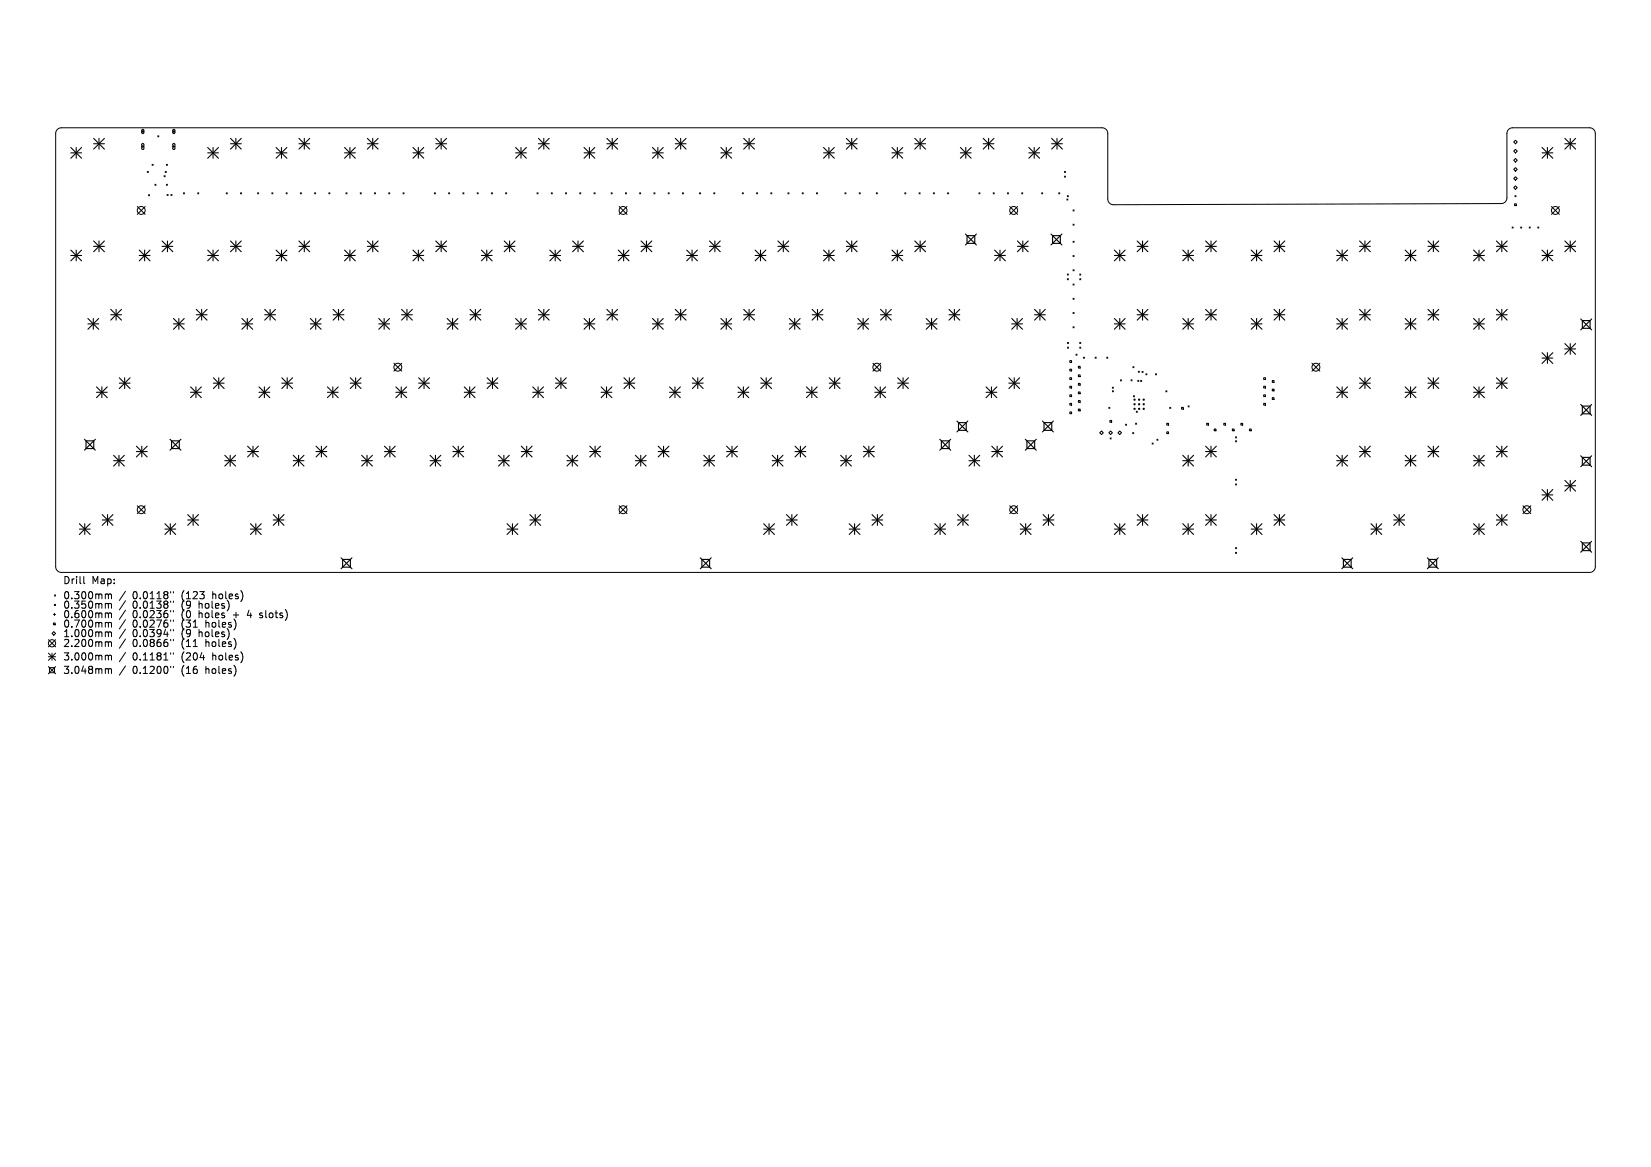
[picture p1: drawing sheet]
<svg xmlns="http://www.w3.org/2000/svg" width="297mm" height="210mm" viewBox="0 0 297 210" stroke-linecap="round" stroke-linejoin="round" font-family="sans-serif">
<defs><g id="words">
<g font-size="1.8">
<text x="11.3" y="105.3">Drill</text>
<text x="16.5" y="105.3">Map:</text>
<text x="11.3" y="108">0.300mm</text>
<text x="11.3" y="109.7">0.350mm</text>
<text x="11.3" y="111.4">0.600mm</text>
<text x="11.3" y="113.1">0.700mm</text>
<text x="23.9" y="108">0.0118&quot;</text>
<text x="23.9" y="109.7">0.0138&quot;</text>
<text x="23.9" y="111.4">0.0236&quot;</text>
<text x="23.9" y="113.1">0.0276&quot;</text>
<text x="32.7" y="108">(123</text>
<text x="32.7" y="109.7">(9</text>
<text x="32.7" y="111.4">(0</text>
<text x="32.7" y="113.1">(31</text>
<text x="35.9" y="109.7">holes)</text>
<text x="35.9" y="111.4">holes</text>
<text x="37.2" y="113.1">holes)</text>
<text x="38.4" y="108">holes)</text>
<text x="42.2" y="111.4">+</text>
<text x="44.9" y="111.4">4</text>
<text x="47.3" y="111.4">slots)</text>
<text x="11.3" y="114.8">1.000mm</text>
<text x="11.3" y="116.6">2.200mm</text>
<text x="11.3" y="119">3.000mm</text>
<text x="23.9" y="114.8">0.0394&quot;</text>
<text x="23.9" y="116.6">0.0866&quot;</text>
<text x="23.9" y="119">0.1181&quot;</text>
<text x="32.7" y="114.8">(9</text>
<text x="32.7" y="116.6">(11</text>
<text x="32.7" y="119">(204</text>
<text x="35.9" y="114.8">holes)</text>
<text x="37.2" y="116.6">holes)</text>
<text x="38.4" y="119">holes)</text>
<text x="11.3" y="121.4">3.048mm</text>
<text x="23.9" y="121.4">0.1200&quot;</text>
<text x="32.7" y="121.4">(16</text>
<text x="37.2" y="121.4">holes)</text>
</g>
</g></defs>
<g fill="none" stroke="#000" stroke-width=".18">
<path d="M10.3 23.3l.7-.3h187.3a1.03 1.03 0 0 1 1 1v11.8a1.03 1.03 0 0 0 1 1l69.8-.2a1.03 1.03 0 0 0 1-1v-11.6a1.02 1.02 0 0 1 1-1h13.9a1.03 1.03 0 0 1 1 1v78a1.03 1.03 0 0 1-1 1h-275a1.03 1.03 0 0 1-1-1v-78zM24.7 37.2l1.4 1.4M25.5 23.7h.4M25.5 26.4h.4M25.6 23.3h.1l.2 .1v.5l-.2 .1-.2-.1zM25.6 25.9l.1-.1 .2 .2v.8l-.2 .1-.2-.1zM25.7 23.5v.4M25.7 26.2v.4M26.1 37.2l-1.4 1.4M26.5 30.8l.2 .2M26.7 30.8l-.2 .2M26.7 35l.2 .2"/>
<path d="M26.9 35l-.2 .2M27.4 29.6l.2 .2M27.6 29.6l-.2 .2M27.9 33.2l.2 .2M28.1 33.2l-.2 .2M28.4 24.4l.2 .2M28.6 24.4l-.2 .2M29.5 31.6l.2 .2M29.7 31.6l-.2 .2M29.7 30.8l.2 .2M29.9 30.8l-.2 .2M29.9 29.6l.2 .2"/>
<path d="M29.9 33.2l.2 .2M30 35l.2 .2M30.1 29.6l-.2 .2M30.1 33.2l-.2 .2M30.2 35l-.2 .2M30.7 35l.2 .2M30.9 35l-.2 .2M31.1 23.7h.4M31.1 26.4h.4M31.1 23.3h.2l.2 .1v.5l-.2 .1-.2-.1zM31.1 25.9l.2-.1 .2 .2v.8l-.2 .1-.2-.1zM31.3 23.5v.4"/>
<path d="M31.3 26.2v.4M33 34.7l.2 .2M33.2 34.7l-.2 .2M35.6 34.7l.2 .2M35.8 34.7l-.2 .2M40.7 34.7l.2 .2M40.9 34.7l-.2 .2M43.3 34.7l.2 .2M43.5 34.7l-.2 .2M46.3 34.7l.2 .2M46.5 34.7l-.2 .2M48.9 34.7l.2 .2"/>
<path d="M49.1 34.7l-.2 .2M51.5 34.7l.2 .2M51.7 34.7l-.2 .2M54 34.7l.2 .2M54.2 34.7l-.2 .2M56.6 34.7l.2 .2M56.8 34.7l-.2 .2M59.2 34.7l.2 .2M59.4 34.7l-.2 .2M62.2 34.7l.2 .2M62.4 34.7l-.2 .2M64.8 34.7l.2 .2"/>
<path d="M65 34.7l-.2 .2M67.4 34.7l.2 .2M67.6 34.7l-.2 .2M69.9 34.7l.2 .2M70.1 34.7l-.2 .2M72.5 34.7l.2 .2M72.7 34.7l-.2 .2M78.1 34.7l.2 .2M78.3 34.7l-.2 .2M80.7 34.7l.2 .2M80.9 34.7l-.2 .2M83.3 34.7l.2 .2"/>
<path d="M83.5 34.7l-.2 .2M85.8 34.7l.2 .2M86 34.7l-.2 .2M88.4 34.7l.2 .2M88.6 34.7l-.2 .2M91 34.7l.2 .2M91.2 34.7l-.2 .2M96.6 34.7l.2 .2M96.8 34.7l-.2 .2M99.2 34.7l.2 .2M99.4 34.7l-.2 .2M101.7 34.7l.2 .2"/>
<path d="M101.9 34.7l-.2 .2M104.3 34.7l.2 .2M104.5 34.7l-.2 .2M106.9 34.7l.2 .2M107.1 34.7l-.2 .2M109.9 34.7l.2 .2M110.1 34.7l-.2 .2M111.4 37.2l1.4 1.4M112.5 34.7l.2 .2M112.7 34.7l-.2 .2M112.8 37.2l-1.4 1.4M115.1 34.7l.2 .2"/>
<path d="M115.3 34.7l-.2 .2M117.6 34.7l.2 .2M117.8 34.7l-.2 .2M120.2 34.7l.2 .2M120.4 34.7l-.2 .2M122.8 34.7l.2 .2M123 34.7l-.2 .2M125.8 34.7l.2 .2M126 34.7l-.2 .2M128.4 34.7l.2 .2M128.6 34.7l-.2 .2M133.5 34.7l.2 .2"/>
<path d="M133.7 34.7l-.2 .2M136.1 34.7l.2 .2M136.3 34.7l-.2 .2M138.7 34.7l.2 .2M138.9 34.7l-.2 .2M141.7 34.7l.2 .2M141.9 34.7l-.2 .2M144.3 34.7l.2 .2M144.5 34.7l-.2 .2M146.9 34.7l.2 .2M147.1 34.7l-.2 .2M152 34.7l.2 .2"/>
<path d="M152.2 34.7l-.2 .2M154.6 34.7l.2 .2M154.8 34.7l-.2 .2M157.6 34.7l.2 .2M157.8 34.7l-.2 .2M162.8 34.7l.2 .2M163 34.7l-.2 .2M165.3 34.7l.2 .2M165.5 34.7l-.2 .2M167.9 34.7l.2 .2M168.1 34.7l-.2 .2M170.5 34.7l.2 .2"/>
<path d="M170.7 34.7l-.2 .2M176.1 34.7l.2 .2M176.3 34.7l-.2 .2M178.7 34.7l.2 .2M178.9 34.7l-.2 .2M181.2 34.7l.2 .2M181.4 34.7l-.2 .2M181.6 37.2l1.5 1.4M183.1 37.2l-1.5 1.4M183.8 34.7l.2 .2M184 34.7l-.2 .2M187.4 34.7l.2 .2"/>
<path d="M187.6 34.7l-.2 .2M190.5 34.7l.2 .2M190.7 34.7l-.2 .2M191.5 30.8l.2 .2M191.5 31.7l.2 .2M191.7 30.8l-.2 .2M191.7 31.7l-.2 .2M191.9 35.8l.2 .2M192 35.2l.2 .2M192.1 35.8l-.2 .2M192.2 35.2l-.2 .2M193 37.8l.2 .2"/>
<path d="M193.2 37.8l-.2 .2M272.3 25.6l.3-.4 .3 .4-.3 .3zM272.3 27.2l.3-.3 .3 .3-.3 .3zM272.3 28.8l.3-.3 .3 .3-.3 .4zM272.3 30.5l.3-.3 .3 .3-.3 .3zM272.3 32.1l.3-.3 .3 .3-.3 .3zM272.3 33.8l.3-.4 .3 .4-.3 .3zM272.5 36.7h.3v.3h-.3zM272.5 35.2l.2 .2M272.7 35.2l-.2 .2M279.1 37.2l1.4 1.4M280.5 37.2l-1.4 1.4"/>
<path d="M192 49.3l.2 .2M192 50.2l.2 .1M192.2 49.3l-.2 .2M192.2 50.2l-.2 .1M193 40.3l.2 .2M193 43.4l.2 .2M193 46l.2 .2M193 48.5l.2 .2M193 51.1l.2 .2M193 53.7l.2 .2M193 56.2l.2 .2M193 58.8l.2 .2"/>
<path d="M193.2 40.3l-.2 .2M193.2 43.4l-.2 .2M193.2 46l-.2 .2M193.2 48.5l-.2 .2M193.2 51.1l-.2 .2M193.2 53.7l-.2 .2M193.2 56.2l-.2 .2M193.2 58.8l-.2 .2M194.2 49.3l.2 .2M194.2 50.2l.2 .2M194.4 49.3l-.2 .2M194.4 50.2l-.2 .2"/>
<path d="M272 40.9l.2 .1M272.2 40.9l-.2 .1M273.6 40.9l.1 .1M273.7 40.9l-.1 .1M275.1 40.9l.2 .1M275.3 40.9l-.2 .1M276.6 40.9l.2 .1M276.8 40.9l-.2 .1M70.9 65.4l1.4 1.4M72.3 65.4l-1.4 1.4M157 65.4l1.4 1.4M158.4 65.4l-1.4 1.4"/>
<path d="M192 61.6l.2 .2M192 62.5l.2 .2M192.2 61.6l-.2 .2M192.2 62.5l-.2 .2M192.5 64.9h.3v.3h-.3zM192.5 66.4h.3v.4h-.3zM192.5 68h.3v.3h-.3zM192.5 69.5h.3v.3h-.3zM192.5 71h.3v.4h-.3zM192.5 72.6h.3v.3h-.3zM192.5 74.1h.3v.3h-.3zM193.6 63.7l.2 .2"/>
<path d="M193.8 63.7l-.2 .2M194 65.9h.3v.3h-.3zM194 67.5h.3v.3h-.3zM194 69h.3v.3h-.3zM194 70.5h.3v.4h-.3zM194 72.1h.3v.3h-.3zM194 73.6h.3v.3h-.3zM194.2 61.6l.2 .2M194.2 62.5l.2 .2M194.4 61.6l-.2 .2M194.4 62.5l-.2 .2M194.9 64.3l.2 .2"/>
<path d="M195.1 64.3l-.2 .2M197 64.3l.2 .2M197.2 64.3l-.2 .2M197.8 77.9l.4-.3 .3 .3-.3 .3zM199.1 64.3l.2 .2M199.3 64.3l-.2 .2M199.5 73.3l.2 .2M199.5 77.9l.3-.3 .3 .3-.3 .3zM199.7 73.3l-.2 .2M199.7 75.7h.3v.3h-.3zM199.7 78.8l.2 .2M199.9 78.8l-.2 .2"/>
<path d="M200.1 69.7l.2 .2M200.1 70.3l.2 .2M200.3 69.7l-.2 .2M200.3 70.3l-.2 .2M201.4 77.6l.4 .3-.4 .3-.3-.3zM201.6 68.4l.2 .1M201.8 68.4l-.2 .1M202.5 76.3l.2 .2M202.7 76.3l-.2 .2M203.5 68.3l.2 .2M203.7 68.3l-.2 .2M203.8 77.8l.2 .2"/>
<path d="M203.8 66l.2 .2M203.9 71.2l.2 .2M204 77.8l-.2 .2M204 66l-.2 .2M204.1 71.2l-.2 .2M204.3 76.2l.2 .1M204.4 74l.2 .2M204.5 76.2l-.2 .1M204.6 74l-.2 .2M204.7 68.4l.2 .2M204.8 66.8l.2 .2M204.9 68.4l-.2 .2"/>
<path d="M205 66.8l-.2 .2M205.2 68.5l.2 .1M205.4 68.5l-.2 .1M205.4 66.8l.2 .2M205.6 66.8l-.2 .2M206.1 67.3l.2 .2M206.3 67.3l-.2 .2M207.3 79.7l.1 .2M207.4 79.7l-.1 .2M207.9 67.3l.2 .2M208.1 67.3l-.2 .2M208.1 79l.2 .2"/>
<path d="M208.3 79l-.2 .2M209.7 70.3l.2 .2M209.9 76.2h.3v.3h-.3zM209.9 77.7h.3v.3h-.3zM209.9 70.3l-.2 .2M210.4 73.3l.2 .2M210.6 73.3l-.2 .2M212.6 73.3h.3v.3h-.3zM213.7 73l.2 .2M213.9 73l-.2 .2M217.1 76.2h.3v.3h-.3zM218.4 77.2h.3v.3h-.3z"/>
<path d="M220.1 76.2h.4v.3h-.4zM221.7 77.2h.3v.3h-.3zM222.3 78.6l.2 .2M222.3 79.3l.2 .2M222.5 78.6l-.2 .2M222.5 79.3l-.2 .2M223.2 76.2h.3v.3h-.3zM224.8 77.2h.3v.3h-.3zM227.3 68h.3v.3h-.3zM227.3 69.5h.3v.3h-.3zM227.3 71h.3v.4h-.3zM227.3 72.6h.3v.3h-.3z"/>
<path d="M228.9 68.5h.3v.3h-.3zM228.9 70h.3v.3h-.3zM228.9 71.6h.3v.3h-.3zM236 65.4l1.4 1.4M237.4 65.4l-1.4 1.4M24.7 91l1.4 1.4M26.1 91l-1.4 1.4M111.4 91l1.4 1.4M112.8 91l-1.4 1.4M181.6 91l1.5 1.4M183.1 91l-1.5 1.4M222.3 86.2l.2 .2"/>
<path d="M222.3 87.1l.2 .2M222.3 98.5l.2 .2M222.3 99.4l.2 .2M222.5 86.2l-.2 .2M222.5 87.1l-.2 .2M222.5 98.5l-.2 .2M222.5 99.4l-.2 .2M274 91l1.4 1.4M275.4 91l-1.4 1.4M8.7 115.1l1.3 1.3M8.7 117.5l1.3 1.3M8.7 118.2h1.3"/>
<path d="M8.7 120l1.3 1.2M9.4 117.5v1.3M9.6 110.6h.4M9.6 112.1h.3v.3h-.3zM9.7 113.7l.3 .3-.3 .3-.3-.3zM9.8 107.1l.2 .2M9.8 110.4v.4M10 107.1l-.2 .2M10 115.1l-1.3 1.3M10 117.5l-1.3 1.3M10 120l-1.3 1.2M15.1 103.7v1.2l.2 .1"/>
<path d="M19.1 106.9l.4 .2M19.1 108.6l.4 .2M19.1 110.3l.4 .2M19.1 112l.4 .2M19.1 113.7l.4 .2M19.1 115.5l.4 .2M19.1 117.9l.4 .2M19.5 107.1l.2-.2 .3 .1 .1 .8M19.5 107.1v.7M19.5 108.8v.7M19.5 110.5v.7M19.5 112.2v.7"/>
<path d="M19.5 113.9v.7M19.5 115.7v.7M19.5 118.1v.7M19.5 108.8l.2-.2 .3 .1 .1 .8M19.5 110.5l.2-.2 .3 .1 .1 .8M19.5 112.2l.2-.2 .3 .1 .1 .8M19.5 113.9l.2-.2 .3 .1 .1 .8M19.5 115.7l.2-.2 .3 .1 .1 .8M19.5 118.1l.2-.2 .3 .1 .1 .8M22.6 106.4l-1.1 1.7M22.6 108.1l-1.1 1.7M22.6 109.8l-1.1 1.7"/>
<path d="M22.6 111.5l-1.1 1.7M22.6 113.2l-1.1 1.7M22.6 115l-1.1 1.7M22.6 117.4l-1.1 1.7M22.6 119.8l-1.1 1.7M30.7 106.5v.2M30.7 108.2v.2M30.7 109.9v.2M30.7 111.6v.2M30.7 113.3v.2M30.7 115.1v.2M30.7 117.5v.2"/>
<path d="M30.7 119.9v.2M31.2 106.5v.2M31.2 108.2v.2M31.2 109.9v.2M31.2 111.6v.2M31.2 113.3v.2M31.2 115.1v.2M31.2 117.5v.2M31.2 119.9v.2M46.7 111.1l.1 .1M46.8 110.4v.3M8.9 120.1h.9v1h-.9z"/>
<path d="M19.1 120.3l.4 .2M19.5 120.5v.7M19.5 120.5l.2-.2 .3 .1 .1 .8"/>
<circle cx="25.4" cy="37.9" r=".71"/>
<circle cx="112.1" cy="37.9" r=".71"/>
<circle cx="182.4" cy="37.9" r=".71"/>
<circle cx="279.8" cy="37.9" r=".71"/>
<circle cx="71.6" cy="66.1" r=".71"/>
<circle cx="157.7" cy="66.1" r=".71"/>
<circle cx="204.1" cy="73.6" r=".11"/>
<circle cx="204.1" cy="72.7" r=".11"/>
<circle cx="204.1" cy="71.9" r=".11"/>
<circle cx="204.9" cy="73.6" r=".11"/>
<circle cx="204.9" cy="72.7" r=".11"/>
<circle cx="204.9" cy="71.9" r=".11"/>
<circle cx="205.7" cy="73.6" r=".11"/>
<circle cx="205.7" cy="72.7" r=".11"/>
<circle cx="205.7" cy="71.9" r=".11"/>
<circle cx="236.7" cy="66.1" r=".71"/>
<circle cx="25.4" cy="91.7" r=".71"/>
<circle cx="112.1" cy="91.7" r=".71"/>
<circle cx="182.4" cy="91.7" r=".71"/>
<circle cx="274.7" cy="91.7" r=".71"/>
<circle cx="9.4" cy="115.8" r=".65"/>
<circle cx="9.9" cy="108.9" r=".11"/>
</g>
<g fill="none" stroke="#000" stroke-width=".19">
<path d="M12.7 26.5l2 2M12.7 27.5h2M13.7 26.5v2M14.7 26.5l-2 2M16.8 24.9l2 1.9M16.8 25.9h2M17.8 24.9v1.9M18.8 24.9l-2 1.9M37.4 27.5h1.9M37.4 26.5l1.9 2M38.3 26.5v2M39.3 26.5l-1.9 2"/>
<path d="M41.5 25.9h1.9M41.5 24.9l1.9 1.9M42.4 24.9v1.9M43.4 24.9l-1.9 1.9M49.7 27.5h1.9M49.7 26.5l1.9 2M50.6 26.5v2M51.6 26.5l-1.9 2M53.8 25.9h1.9M53.8 24.9l1.9 1.9M54.7 24.9v1.9M55.7 24.9l-1.9 1.9"/>
<path d="M62 27.5h1.9M62 26.5l1.9 2M62.9 26.5v2M63.9 26.5l-1.9 2M66.1 25.9h1.9M66.1 24.9l1.9 1.9M67.1 24.9v1.9M68 24.9l-1.9 1.9M74.3 27.5h1.9M74.3 26.5l1.9 2M75.3 26.5v2M76.2 26.5l-1.9 2"/>
<path d="M78.4 25.9h1.9M78.4 24.9l1.9 1.9M79.4 24.9v1.9M80.3 24.9l-1.9 1.9M92.8 27.5h1.9M92.8 26.5l1.9 2M93.7 26.5v2M94.7 26.5l-1.9 2M96.9 25.9h1.9M96.9 24.9l1.9 1.9M97.8 24.9v1.9M98.8 24.9l-1.9 1.9"/>
<path d="M105.1 27.5h1.9M105.1 26.5l1.9 2M106 26.5v2M107 26.5l-1.9 2M109.2 25.9h1.9M109.2 24.9l1.9 1.9M110.1 24.9v1.9M111.1 24.9l-1.9 1.9M117.4 27.5h1.9M117.4 26.5l1.9 2M118.3 26.5v2M119.3 26.5l-1.9 2"/>
<path d="M121.5 25.9h1.9M121.5 24.9l1.9 1.9M122.4 24.9v1.9M123.4 24.9l-1.9 1.9M129.7 27.5h1.9M129.7 26.5l1.9 2M130.7 26.5v2M131.6 26.5l-1.9 2M133.8 25.9h1.9M133.8 24.9l1.9 1.9M134.8 24.9v1.9M135.7 24.9l-1.9 1.9"/>
<path d="M148.1 27.5h2M148.1 26.5l2 2M149.1 26.5v2M150.1 26.5l-2 2M152.3 25.9h1.9M152.3 24.9l1.9 1.9M153.2 24.9v1.9M154.2 24.9l-1.9 1.9M160.5 27.5h1.9M160.5 26.5l1.9 2M161.4 26.5v2M162.4 26.5l-1.9 2"/>
<path d="M164.6 25.9h1.9M164.6 24.9l1.9 1.9M165.5 24.9v1.9M166.5 24.9l-1.9 1.9M172.8 27.5h1.9M172.8 26.5l1.9 2M173.7 26.5v2M174.7 26.5l-1.9 2M176.9 25.9h1.9M176.9 24.9l1.9 1.9M177.8 24.9v1.9M178.8 24.9l-1.9 1.9"/>
<path d="M185.1 27.5h1.9M185.1 26.5l1.9 2M186 26.5v2M187 26.5l-1.9 2M189.2 25.9h1.9M189.2 24.9l1.9 1.9M190.1 24.9v1.9M191.1 24.9l-1.9 1.9M277.4 27.5h1.9M277.4 26.5l1.9 2M278.4 26.5v2M279.3 26.5l-1.9 2"/>
<path d="M281.5 25.9h1.9M281.5 24.9l1.9 1.9M282.5 24.9v1.9M283.4 24.9l-1.9 1.9M12.7 45l2 1.9M12.7 46h2M13.7 45v1.9M14.7 45l-2 1.9M15.8 57.3l2 2M15.8 58.3h2M16.8 57.3v2M16.8 43.4l2 1.9"/>
<path d="M16.8 44.3h2M17.8 57.3l-2 2M17.8 43.4v1.9M18.8 43.4l-2 1.9M19.9 55.7l2 1.9M19.9 56.6h2M20.9 55.7v1.9M21.9 55.7l-2 1.9M25 46h2M25 45l2 1.9M26 45v1.9M27 45l-2 1.9"/>
<path d="M29.2 44.3h1.9M29.2 43.4l1.9 1.9M30.1 43.4v1.9M31.1 43.4l-1.9 1.9M31.2 58.3h1.9M31.2 57.3l1.9 2M32.2 57.3v2M33.1 57.3l-1.9 2M35.3 56.6h1.9M35.3 55.7l1.9 1.9M36.3 55.7v1.9M37.2 55.7l-1.9 1.9"/>
<path d="M37.4 46h1.9M37.4 45l1.9 1.9M38.3 45v1.9M39.3 45l-1.9 1.9M41.5 44.3h1.9M41.5 43.4l1.9 1.9M42.4 43.4v1.9M43.4 43.4l-1.9 1.9M43.5 58.3h2M43.5 57.3l2 2M44.5 57.3v2M45.5 57.3l-2 2"/>
<path d="M47.6 56.6h2M47.6 55.7l2 1.9M48.6 55.7v1.9M49.6 55.7l-2 1.9M49.7 46h1.9M49.7 45l1.9 1.9M50.6 45v1.9M51.6 45l-1.9 1.9M53.8 44.3h1.9M53.8 43.4l1.9 1.9M54.7 43.4v1.9M55.7 43.4l-1.9 1.9"/>
<path d="M55.8 58.3h2M55.8 57.3l2 2M56.8 57.3v2M57.8 57.3l-2 2M59.9 56.6h2M59.9 55.7l2 1.9M60.9 55.7v1.9M61.9 55.7l-2 1.9M62 46h1.9M62 45l1.9 1.9M62.9 45v1.9M63.9 45l-1.9 1.9"/>
<path d="M66.1 44.3h1.9M66.1 43.4l1.9 1.9M67.1 43.4v1.9M68 43.4l-1.9 1.9M68.1 58.3h2M68.1 57.3l2 2M69.1 57.3v2M70.1 57.3l-2 2M72.2 56.6h2M72.2 55.7l2 1.9M73.2 55.7v1.9M74.2 55.7l-2 1.9"/>
<path d="M74.3 46h1.9M74.3 45l1.9 1.9M75.3 45v1.9M76.2 45l-1.9 1.9M78.4 44.3h1.9M78.4 43.4l1.9 1.9M79.4 43.4v1.9M80.3 43.4l-1.9 1.9M80.4 58.3h2M80.4 57.3l2 2M81.4 57.3v2M82.4 57.3l-2 2"/>
<path d="M84.5 56.6h2M84.5 55.7l2 1.9M85.5 55.7v1.9M86.5 55.7l-2 1.9M86.6 46h1.9M86.6 45l1.9 1.9M87.6 45v1.9M88.5 45l-1.9 1.9M90.7 44.3h1.9M90.7 43.4l1.9 1.9M91.7 43.4v1.9M92.6 43.4l-1.9 1.9"/>
<path d="M92.8 58.3h1.9M92.8 57.3l1.9 2M93.7 57.3v2M94.7 57.3l-1.9 2M96.9 56.6h1.9M96.9 55.7l1.9 1.9M97.8 55.7v1.9M98.8 55.7l-1.9 1.9M98.9 46h1.9M98.9 45l1.9 1.9M99.9 45v1.9M100.8 45l-1.9 1.9"/>
<path d="M103 44.3h2M103 43.4l2 1.9M104 43.4v1.9M105 43.4l-2 1.9M105.1 58.3h1.9M105.1 57.3l1.9 2M106 57.3v2M107 57.3l-1.9 2M109.2 56.6h1.9M109.2 55.7l1.9 1.9M110.1 55.7v1.9M111.1 55.7l-1.9 1.9"/>
<path d="M111.2 46h2M111.2 45l2 1.9M112.2 45v1.9M113.2 45l-2 1.9M115.3 44.3h2M115.3 43.4l2 1.9M116.3 43.4v1.9M117.3 43.4l-2 1.9M117.4 58.3h1.9M117.4 57.3l1.9 2M118.3 57.3v2M119.3 57.3l-1.9 2"/>
<path d="M121.5 56.6h1.9M121.5 55.7l1.9 1.9M122.4 55.7v1.9M123.4 55.7l-1.9 1.9M123.5 46h2M123.5 45l2 1.9M124.5 45v1.9M125.5 45l-2 1.9M127.6 44.3h2M127.6 43.4l2 1.9M128.6 43.4v1.9M129.6 43.4l-2 1.9"/>
<path d="M129.7 58.3h1.9M129.7 57.3l1.9 2M130.7 57.3v2M131.6 57.3l-1.9 2M133.8 56.6h1.9M133.8 55.7l1.9 1.9M134.8 55.7v1.9M135.7 55.7l-1.9 1.9M135.8 46h2M135.8 45l2 1.9M136.8 45v1.9M137.8 45l-2 1.9"/>
<path d="M139.9 44.3h2M139.9 43.4l2 1.9M140.9 43.4v1.9M141.9 43.4l-2 1.9M142 58.3h1.9M142 57.3l1.9 2M143 57.3v2M143.9 57.3l-1.9 2M146.1 56.6h1.9M146.1 55.7l1.9 1.9M147.1 55.7v1.9M148 55.7l-1.9 1.9"/>
<path d="M148.1 46h2M148.1 45l2 1.9M149.1 45v1.9M150.1 45l-2 1.9M152.3 44.3h1.9M152.3 43.4l1.9 1.9M153.2 43.4v1.9M154.2 43.4l-1.9 1.9M154.3 58.3h1.9M154.3 57.3l1.9 2M155.3 57.3v2M156.2 57.3l-1.9 2"/>
<path d="M158.4 56.6h1.9M158.4 55.7l1.9 1.9M159.4 55.7v1.9M160.3 55.7l-1.9 1.9M160.5 46h1.9M160.5 45l1.9 1.9M161.4 45v1.9M162.4 45l-1.9 1.9M164.6 44.3h1.9M164.6 43.4l1.9 1.9M165.5 43.4v1.9M166.5 43.4l-1.9 1.9"/>
<path d="M166.6 58.3h2M166.6 57.3l2 2M167.6 57.3v2M168.6 57.3l-2 2M170.7 56.6h2M170.7 55.7l2 1.9M171.7 55.7v1.9M172.7 55.7l-2 1.9M178.9 46h2M178.9 45l2 1.9M179.9 45v1.9M180.9 45l-2 1.9"/>
<path d="M182 58.3h1.9M182 57.3l1.9 2M183 57.3v2M183 44.3h2M183 43.4l2 1.9M183.9 57.3l-1.9 2M184 43.4v1.9M185 43.4l-2 1.9M186.1 56.6h1.9M186.1 55.7l1.9 1.9M187.1 55.7v1.9M188 55.7l-1.9 1.9"/>
<path d="M200.5 46h1.9M200.5 58.3h1.9M200.5 45l1.9 1.9M200.5 57.3l1.9 2M201.4 45v1.9M201.4 57.3v2M202.4 45l-1.9 1.9M202.4 57.3l-1.9 2M204.6 44.3h1.9M204.6 56.6h1.9M204.6 43.4l1.9 1.9M204.6 55.7l1.9 1.9"/>
<path d="M205.5 43.4v1.9M205.5 55.7v1.9M206.5 43.4l-1.9 1.9M206.5 55.7l-1.9 1.9M212.8 46h1.9M212.8 58.3h1.9M212.8 45l1.9 1.9M212.8 57.3l1.9 2M213.7 45v1.9M213.7 57.3v2M214.7 45l-1.9 1.9M214.7 57.3l-1.9 2"/>
<path d="M216.9 44.3h1.9M216.9 56.6h1.9M216.9 55.7l1.9 1.9M216.9 43.4l1.9 1.9M217.8 43.4v1.9M217.8 55.7v1.9M218.8 43.4l-1.9 1.9M218.8 55.7l-1.9 1.9M225.1 46h1.9M225.1 58.3h1.9M225.1 57.3l1.9 2M225.1 45l1.9 1.9"/>
<path d="M226.1 45v1.9M226.1 57.3v2M227 45l-1.9 1.9M227 57.3l-1.9 2M229.2 44.3h1.9M229.2 56.6h1.9M229.2 55.7l1.9 1.9M229.2 43.4l1.9 1.9M230.2 43.4v1.9M230.2 55.7v1.9M231.1 43.4l-1.9 1.9M231.1 55.7l-1.9 1.9"/>
<path d="M240.5 46h1.9M240.5 58.3h1.9M240.5 45l1.9 1.9M240.5 57.3l1.9 2M241.4 45v1.9M241.4 57.3v2M242.4 45l-1.9 1.9M242.4 57.3l-1.9 2M244.6 44.3h1.9M244.6 56.6h1.9M244.6 43.4l1.9 1.9M244.6 55.7l1.9 1.9"/>
<path d="M245.5 43.4v1.9M245.5 55.7v1.9M246.5 43.4l-1.9 1.9M246.5 55.7l-1.9 1.9M252.8 46h1.9M252.8 58.3h1.9M252.8 45l1.9 1.9M252.8 57.3l1.9 2M253.7 45v1.9M253.7 57.3v2M254.7 45l-1.9 1.9M254.7 57.3l-1.9 2"/>
<path d="M256.9 44.3h1.9M256.9 56.6h1.9M256.9 55.7l1.9 1.9M256.9 43.4l1.9 1.9M257.9 43.4v1.9M257.9 55.7v1.9M258.8 43.4l-1.9 1.9M258.8 55.7l-1.9 1.9M265.1 46h1.9M265.1 58.3h1.9M265.1 57.3l1.9 2M265.1 45l1.9 1.9"/>
<path d="M266.1 45v1.9M266.1 57.3v2M267 45l-1.9 1.9M267 57.3l-1.9 2M269.2 44.3h1.9M269.2 56.6h1.9M269.2 43.4l1.9 1.9M269.2 55.7l1.9 1.9M270.2 43.4v1.9M270.2 55.7v1.9M271.1 43.4l-1.9 1.9M271.1 55.7l-1.9 1.9"/>
<path d="M277.4 46h1.9M277.4 45l1.9 1.9M278.4 45v1.9M279.3 45l-1.9 1.9M281.5 44.3h1.9M281.5 43.4l1.9 1.9M282.5 43.4v1.9M283.4 43.4l-1.9 1.9M17.4 69.6l1.9 2M17.4 70.6h1.9M18.3 69.6v2M19.3 69.6l-1.9 2"/>
<path d="M21.5 68l1.9 1.9M21.5 69h1.9M22.4 68v1.9M23.4 68l-1.9 1.9M34.3 70.6h1.9M34.3 69.6l1.9 2M35.3 69.6v2M36.2 69.6l-1.9 2M38.4 69h1.9M38.4 68l1.9 1.9M39.4 68v1.9M40.3 68l-1.9 1.9"/>
<path d="M46.6 70.6h1.9M46.6 69.6l1.9 2M47.6 69.6v2M48.5 69.6l-1.9 2M50.7 69h1.9M50.7 68l1.9 1.9M51.7 68v1.9M52.6 68l-1.9 1.9M58.9 70.6h1.9M58.9 69.6l1.9 2M59.9 69.6v2M60.8 69.6l-1.9 2"/>
<path d="M63 69h1.9M63 68l1.9 1.9M64 68v1.9M64.9 68l-1.9 1.9M71.2 70.6h1.9M71.2 69.6l1.9 2M72.2 69.6v2M73.1 69.6l-1.9 2M75.3 69h2M75.3 68l2 1.9M76.3 68v1.9M77.3 68l-2 1.9"/>
<path d="M83.5 70.6h2M83.5 69.6l2 2M84.5 69.6v2M85.5 69.6l-2 2M87.6 69h2M87.6 68l2 1.9M88.6 68v1.9M89.6 68l-2 1.9M95.8 70.6h2M95.8 69.6l2 2M96.8 69.6v2M97.8 69.6l-2 2"/>
<path d="M99.9 69h2M99.9 68l2 1.9M100.9 68v1.9M101.9 68l-2 1.9M108.1 70.6h2M108.1 69.6l2 2M109.1 69.6v2M110.1 69.6l-2 2M112.2 69h2M112.2 68l2 1.9M113.2 68v1.9M114.2 68l-2 1.9"/>
<path d="M120.5 70.6h1.9M120.5 69.6l1.9 2M121.4 69.6v2M122.4 69.6l-1.9 2M124.6 69h1.9M124.6 68l1.9 1.9M125.5 68v1.9M126.5 68l-1.9 1.9M132.8 70.6h1.9M132.8 69.6l1.9 2M133.7 69.6v2M134.7 69.6l-1.9 2"/>
<path d="M136.9 69h1.9M136.9 68l1.9 1.9M137.8 68v1.9M138.8 68l-1.9 1.9M145.1 70.6h1.9M145.1 69.6l1.9 2M146 69.6v2M147 69.6l-1.9 2M149.2 69h1.9M149.2 68l1.9 1.9M150.1 68v1.9M151.1 68l-1.9 1.9"/>
<path d="M157.4 70.6h1.9M157.4 69.6l1.9 2M158.3 69.6v2M159.3 69.6l-1.9 2M161.5 69h1.9M161.5 68l1.9 1.9M162.5 68v1.9M163.4 68l-1.9 1.9M177.4 70.6h1.9M177.4 69.6l1.9 2M178.4 69.6v2M179.3 69.6l-1.9 2"/>
<path d="M181.5 69h1.9M181.5 68l1.9 1.9M182.5 68v1.9M183.4 68l-1.9 1.9M240.5 70.6h1.9M240.5 69.6l1.9 2M241.4 69.6v2M242.4 69.6l-1.9 2M244.6 69h1.9M244.6 68l1.9 1.9M245.5 68v1.9M246.5 68l-1.9 1.9"/>
<path d="M252.8 70.6h1.9M252.8 69.6l1.9 2M253.7 69.6v2M254.7 69.6l-1.9 2M256.9 69h1.9M256.9 68l1.9 1.9M257.9 68v1.9M258.8 68l-1.9 1.9M265.1 70.6h1.9M265.1 69.6l1.9 2M266.1 69.6v2M267 69.6l-1.9 2"/>
<path d="M269.2 69h1.9M269.2 68l1.9 1.9M270.2 68v1.9M271.1 68l-1.9 1.9M277.4 63.5l1.9 1.9M277.4 64.4h1.9M278.4 63.5v1.9M279.3 63.5l-1.9 1.9M281.5 61.8l1.9 2M281.5 62.8h1.9M282.5 61.8v2M283.4 61.8l-1.9 2"/>
<path d="M14.3 94.2l1.9 2M14.3 95.2h1.9M15.2 94.2v2M16.2 94.2l-1.9 2M18.4 92.6l1.9 1.9M18.4 93.6h1.9M19.4 92.6v1.9M20.3 92.6l-1.9 1.9M20.4 81.9l2 2M20.4 82.9h2M21.4 81.9v2M22.4 81.9l-2 2"/>
<path d="M24.5 80.3l2 1.9M24.5 81.3h2M25.5 80.3v1.9M26.5 80.3l-2 1.9M29.7 95.2h1.9M29.7 94.2l1.9 2M30.6 94.2v2M31.6 94.2l-1.9 2M33.8 93.6h1.9M33.8 92.6l1.9 1.9M34.7 92.6v1.9M35.7 92.6l-1.9 1.9"/>
<path d="M40.4 82.9h2M40.4 81.9l2 2M41.4 81.9v2M42.4 81.9l-2 2M44.5 81.3h2M44.5 80.3l2 1.9M45.1 95.2h1.9M45.1 94.2l1.9 2M45.5 80.3v1.9M46 94.2v2M46.5 80.3l-2 1.9M47 94.2l-1.9 2"/>
<path d="M49.2 93.6h1.9M49.2 92.6l1.9 1.9M50.1 92.6v1.9M51.1 92.6l-1.9 1.9M52.7 82.9h2M52.7 81.9l2 2M53.7 81.9v2M54.7 81.9l-2 2M56.8 81.3h2M56.8 80.3l2 1.9M57.8 80.3v1.9M58.8 80.3l-2 1.9"/>
<path d="M65.1 82.9h1.9M65.1 81.9l1.9 2M66 81.9v2M67 81.9l-1.9 2M69.2 81.3h1.9M69.2 80.3l1.9 1.9M70.1 80.3v1.9M71.1 80.3l-1.9 1.9M77.4 82.9h1.9M77.4 81.9l1.9 2M78.3 81.9v2M79.3 81.9l-1.9 2"/>
<path d="M81.5 81.3h1.9M81.5 80.3l1.9 1.9M82.4 80.3v1.9M83.4 80.3l-1.9 1.9M89.7 82.9h1.9M89.7 81.9l1.9 2M90.6 81.9v2M91.2 95.2h2M91.2 94.2l2 2M91.6 81.9l-1.9 2M92.2 94.2v2M93.2 94.2l-2 2"/>
<path d="M93.8 81.3h1.9M93.8 80.3l1.9 1.9M94.7 80.3v1.9M95.3 93.6h2M95.3 92.6l2 1.9M95.7 80.3l-1.9 1.9M96.3 92.6v1.9M97.3 92.6l-2 1.9M102 82.9h1.9M102 81.9l1.9 2M103 81.9v2M103.9 81.9l-1.9 2"/>
<path d="M106.1 81.3h1.9M106.1 80.3l1.9 1.9M107.1 80.3v1.9M108 80.3l-1.9 1.9M114.3 82.9h1.9M114.3 81.9l1.9 2M115.3 81.9v2M116.2 81.9l-1.9 2M118.4 81.3h1.9M118.4 80.3l1.9 1.9M119.4 80.3v1.9M120.3 80.3l-1.9 1.9"/>
<path d="M126.6 82.9h1.9M126.6 81.9l1.9 2M127.6 81.9v2M128.5 81.9l-1.9 2M130.7 81.3h1.9M130.7 80.3l1.9 1.9M131.7 80.3v1.9M132.6 80.3l-1.9 1.9M137.4 95.2h1.9M137.4 94.2l1.9 2M138.3 94.2v2M138.9 82.9h2"/>
<path d="M138.9 81.9l2 2M139.3 94.2l-1.9 2M139.9 81.9v2M140.9 81.9l-2 2M141.5 93.6h1.9M141.5 92.6l1.9 1.9M142.4 92.6v1.9M143 81.3h2M143 80.3l2 1.9M143.4 92.6l-1.9 1.9M144 80.3v1.9M145 80.3l-2 1.9"/>
<path d="M151.2 82.9h2M151.2 81.9l2 2M152.2 81.9v2M152.8 95.2h1.9M152.8 94.2l1.9 2M153.2 81.9l-2 2M153.7 94.2v2M154.7 94.2l-1.9 2M155.3 81.3h2M155.3 80.3l2 1.9M156.3 80.3v1.9M156.9 93.6h1.9"/>
<path d="M156.9 92.6l1.9 1.9M157.3 80.3l-2 1.9M157.8 92.6v1.9M158.8 92.6l-1.9 1.9M168.2 95.2h1.9M168.2 94.2l1.9 2M169.1 94.2v2M170.1 94.2l-1.9 2M172.3 93.6h1.9M172.3 92.6l1.9 1.9M173.2 92.6v1.9M174.2 92.6l-1.9 1.9"/>
<path d="M174.3 82.9h1.9M174.3 81.9l1.9 2M175.3 81.9v2M176.2 81.9l-1.9 2M178.4 81.3h1.9M178.4 80.3l1.9 1.9M179.4 80.3v1.9M180.3 80.3l-1.9 1.9M183.5 95.2h2M183.5 94.2l2 2M184.5 94.2v2M185.5 94.2l-2 2"/>
<path d="M187.6 93.6h2M187.6 92.6l2 1.9M188.6 92.6v1.9M189.6 92.6l-2 1.9M200.5 95.2h1.9M200.5 94.2l1.9 2M201.4 94.2v2M202.4 94.2l-1.9 2M204.6 93.6h1.9M204.6 92.6l1.9 1.9M205.5 92.6v1.9M206.5 92.6l-1.9 1.9"/>
<path d="M212.8 95.2h1.9M212.8 82.9h1.9M212.8 81.9l1.9 2M212.8 94.2l1.9 2M213.7 81.9v2M213.7 94.2v2M214.7 81.9l-1.9 2M214.7 94.2l-1.9 2M216.9 93.6h1.9M216.9 81.3h1.9M216.9 80.3l1.9 1.9M216.9 92.6l1.9 1.9"/>
<path d="M217.8 80.3v1.9M217.8 92.6v1.9M218.8 80.3l-1.9 1.9M218.8 92.6l-1.9 1.9M225.1 95.2h1.9M225.1 94.2l1.9 2M226.1 94.2v2M227 94.2l-1.9 2M229.2 93.6h1.9M229.2 92.6l1.9 1.9M230.2 92.6v1.9M231.1 92.6l-1.9 1.9"/>
<path d="M240.5 82.9h1.9M240.5 81.9l1.9 2M241.4 81.9v2M242.4 81.9l-1.9 2M244.6 81.3h1.9M244.6 80.3l1.9 1.9M245.5 80.3v1.9M246.5 80.3l-1.9 1.9M246.6 95.2h2M246.6 94.2l2 2M247.6 94.2v2M248.6 94.2l-2 2"/>
<path d="M250.7 93.6h2M250.7 92.6l2 1.9M251.7 92.6v1.9M252.7 92.6l-2 1.9M252.8 82.9h1.9M252.8 81.9l1.9 2M253.7 81.9v2M254.7 81.9l-1.9 2M256.9 81.3h1.9M256.9 80.3l1.9 1.9M257.9 80.3v1.9M258.8 80.3l-1.9 1.9"/>
<path d="M265.1 95.2h1.9M265.1 82.9h1.9M265.1 81.9l1.9 2M265.1 94.2l1.9 2M266.1 81.9v2M266.1 94.2v2M267 81.9l-1.9 2M267 94.2l-1.9 2M269.2 93.6h1.9M269.2 81.3h1.9M269.2 92.6l1.9 1.9M269.2 80.3l1.9 1.9"/>
<path d="M270.2 80.3v1.9M270.2 92.6v1.9M271.1 80.3l-1.9 1.9M271.1 92.6l-1.9 1.9M277.4 88.1l1.9 1.9M277.4 89.1h1.9M278.4 88.1v1.9M279.3 88.1l-1.9 1.9M281.5 86.4l1.9 2M281.5 87.4h1.9M282.5 86.4v2M283.4 86.4l-1.9 2"/>
</g>
<g fill="none" stroke="#000" stroke-width=".2">
<path d="M173.7 42.1l1.9 2M174 42.4h1.4v1.4h-1.4zM175.6 42.1l-1.9 2M189.1 42.1l1.9 2M189.4 42.4h1.3v1.4h-1.3zM191 42.1l-1.9 2M284.4 57.4l1.9 2M284.6 57.7h1.4v1.4h-1.4zM286.3 57.4l-1.9 2M15.2 79l2 2M15.5 79.3h1.4v1.4h-1.4zM17.2 79l-2 2"/>
<path d="M30.6 79l1.9 2M30.9 79.3h1.4v1.4h-1.4zM32.5 79l-1.9 2M169.1 79l1.9 2M169.3 79.3h1.4v1.4h-1.4zM171 79l-1.9 2M172.1 75.8l2 1.9M172.4 76.1h1.4v1.3h-1.4zM174.1 75.8l-2 1.9M184.4 79l2 2M184.7 79.3h1.4v1.4h-1.4zM186.4 79l-2 2"/>
<path d="M187.5 75.8l2 1.9M187.8 76.1h1.4v1.3h-1.4zM189.5 75.8l-2 1.9M284.4 72.8l1.9 2M284.6 73.1h1.4v1.4h-1.4zM286.3 72.8l-1.9 2M284.4 82l1.9 2M284.4 97.4l1.9 2M284.6 82.3h1.4v1.4h-1.4zM284.6 97.7h1.4v1.4h-1.4zM286.3 82l-1.9 2M286.3 97.4l-1.9 2"/>
<path d="M61.3 100.4l2 2M61.6 100.7h1.4v1.4h-1.4zM63.3 100.4l-2 2M126 100.4l1.9 2M126.3 100.7h1.4v1.4h-1.4zM127.9 100.4l-1.9 2M241.4 100.4l1.9 2M241.7 100.7h1.4v1.4h-1.4zM243.3 100.4l-1.9 2M256.8 100.4l1.9 2M257.1 100.7h1.3v1.4h-1.3zM258.7 100.4l-1.9 2"/>
</g>
<use href="#words"/>
</svg>
